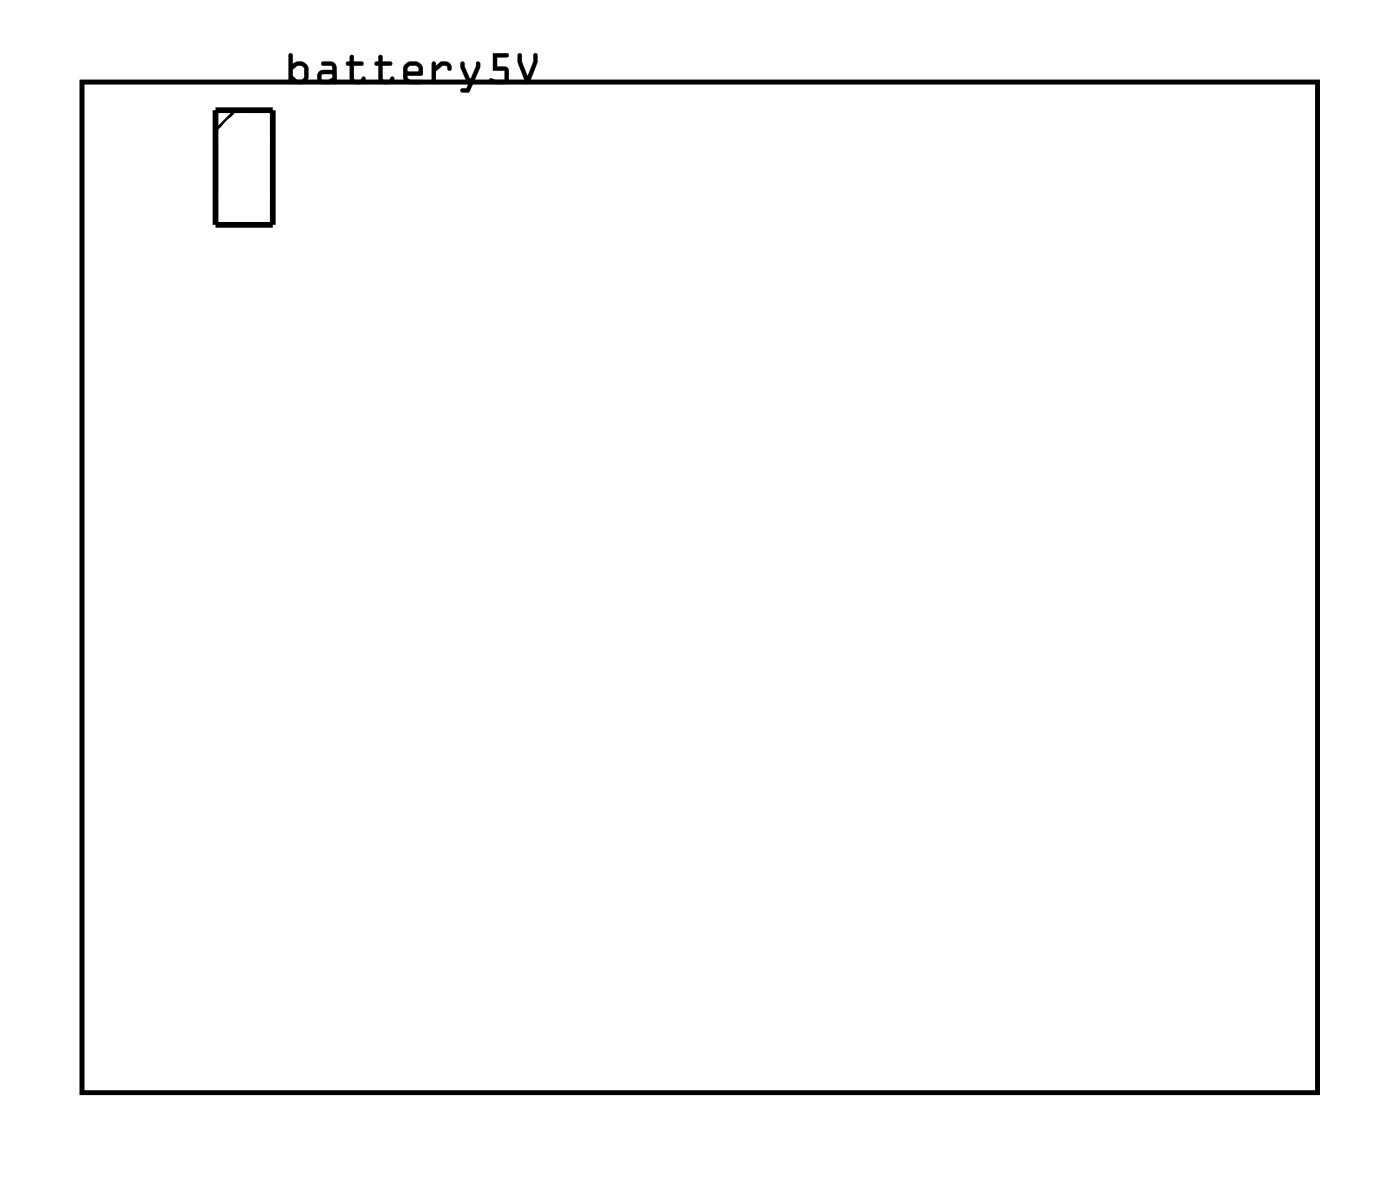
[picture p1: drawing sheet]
<svg xmlns="http://www.w3.org/2000/svg" width="62mm" height="52mm" viewBox="0 0 62 52" stroke-linecap="round" stroke-linejoin="round" font-family="sans-serif">
<path d="M3.6 3.6h54.8v44.8h-54.8z" fill="none" stroke="#000" stroke-width=".2"/>
<g fill="#000">
<path d="M12.8 2.4h.2v.4l.4-.1 .3 .3v.5l-.2 .2h-.3l-.2-.1a.1 .1 0 0 1-.1 .1 .1 .1 0 0 1-.1-.1zM12.8 2.4v1.3h.1l.1-.1 .2 .1h.2l.3-.2-.1-.6-.2-.2-.4 .2v-.5zM13 3.1v.3l.2 .1h.3v-.5l-.1-.1h-.2zM13 3.1l.2-.2 .3 .1v.5l-.3 .1-.2-.2zM14.3 2.8l.4-.1 .1 .1 .2 .8a.09 .09 0 0 1-.1 .1 .09 .09 0 0 1-.1-.1l-.5 .1a.32 .32 0 0 1-.2-.3 .32 .32 0 0 1 .2-.3h.5l-.1-.2h-.4zM14.3 2.8v.1l.4 .1 .1 .1h-.5a.31 .31 0 0 0-.2 .3 .31 .31 0 0 0 .2 .3l.5-.1 .1 .1v-.7l-.1-.2zM14.3 3.3v.2h.3l.2-.1-.1-.1zM14.3 3.3h.4l.1 .1-.2 .2-.3-.1zM15.5 2.5h.2v.2h.3a.1 .1 0 0 1 .1 .1 .1 .1 0 0 1-.1 .1h-.3v.6h.3l.1-.1h.1a.21 .21 0 0 1 0 .3 .21 .21 0 0 1-.2 0h-.3l-.2-.1v-.7h-.1a.1 .1 0 0 1-.1-.1 .1 .1 0 0 1 .1-.1h.1zM15.5 2.5v.2l-.1 .1 .1 .1v.6a.37 .37 0 0 0 .4 .2 .37 .37 0 0 0 .3-.2l-.1-.1-.1 .2-.3-.1v-.6h.4v-.1l-.1-.1h-.3v-.2zM16.8 2.5h.2v.2h.3a.1 .1 0 0 1 .1 .1 .1 .1 0 0 1-.1 .1h-.3v.6h.2l.2-.1h.1a.21 .21 0 0 1-.1 .3 .21 .21 0 0 1-.2 0h-.3l-.1-.1v-.7h-.1a.1 .1 0 0 1-.1-.1 .1 .1 0 0 1 .1-.1h.1zM16.8 2.5v.2l-.2 .1 .2 .1v.6a.37 .37 0 0 0 .3 .2 .37 .37 0 0 0 .4-.2l-.1-.1-.1 .2-.3-.1v-.6h.3l.1-.1-.1-.1h-.3l-.1-.2zM18 2.9l.2-.2h.3l.2 .1 .1 .2-.1 .3-.6 .1 .1 .1h.5a.1 .1 0 0 1 .1 .1 .1 .1 0 0 1-.1 .1h-.5l-.2-.1-.1-.2zM18 2.9l-.1 .5 .1 .2 .2 .1h.5v-.1h-.5l-.1-.2v-.1h.6v-.3v-.1l-.2-.2h-.3zM18.1 3v.2h.5l-.1-.3zM18.1 3l.4-.1 .1 .3h-.5zM19.2 2.8h.1v.1l.2-.2a.33 .33 0 0 1 .4 .1 .33 .33 0 0 1 .1 .3 .14 .14 0 0 1-.2 0 .14 .14 0 0 1 0-.2h-.2l-.3 .3v.4a.1 .1 0 0 1-.1 .1 .1 .1 0 0 1-.1-.1zM19.2 2.8v.9h.1v-.5l.3-.3h.2l.2 .2a.23 .23 0 0 0 0-.2 .23 .23 0 0 0-.2-.2h-.3l-.2 .2v-.1zM20.4 2.8h.2l.2 .7 .3-.7a.1 .1 0 0 1 .1-.1 .1 .1 0 0 1 .1 .1l-.5 1.2-.3 .1a.1 .1 0 0 1-.1-.1 .1 .1 0 0 1 .1-.1h.2l.1-.2-.1-.1-.3-.6zM20.5 2.8l-.1 .2 .3 .6h.1l-.1 .3h-.2l-.1 .1 .3 .1 .6-1.1v-.2h-.2l-.2 .7h-.1l-.2-.7zM21.9 2.4h.6a.1 .1 0 0 1 .1 .1 .1 .1 0 0 1-.1 0h-.5v.5h.5l.1 .6-.2 .1h-.7a.1 .1 0 0 1 0-.2 .1 .1 0 0 1 .1 0h.6v-.4h-.5zM21.9 2.4v.7h.5v.5l-.6-.1-.1 .1 .3 .1h.4l.2-.2-.1-.4-.1-.1h-.4v-.5h.5v-.1zM23 2.4h.1v.3l.3 .7 .3-.7-.1-.3a.1 .1 0 0 1 .1 0 .1 .1 0 0 1 .1 0v.4l-.4 .9-.4-.9zM23 2.4v.4l.3 .9h.1l.4-.9v-.4h-.1v.3l-.3 .7-.3-.7v-.3z"/>
<path d="M12.8 2.4h.2v.4l.4-.1 .2 .2 .1 .6-.3 .2h-.2l-.2-.1-.1 .1h-.1zM13 3.1v.3l.2 .1h.3l-.1-.5-.2-.1zM14.3 2.8h.5l.1 .2v.7l-.1-.1-.5 .1a.31 .31 0 0 1-.2-.3 .31 .31 0 0 1 .2-.3h.4v-.1l-.4-.1zM14.3 3.3v.2h.3l.2-.1-.1-.1zM15.5 2.5h.2v.2h.4v.1v.1h-.4v.6h.3l.1-.1 .1 .1a.35 .35 0 0 1-.3 .3 .35 .35 0 0 1-.4-.3v-.6l-.2-.1 .2-.1zM16.8 2.5h.2v.2h.3l.1 .1-.1 .1h-.3v.6h.3l.1-.1 .1 .1a.35 .35 0 0 1-.4 .3 .35 .35 0 0 1-.3-.3v-.6l-.2-.1 .2-.1zM18 2.9l.2-.2h.3l.2 .1 .1 .2-.1 .3-.6 .1 .1 .1 .5 .1v.1h-.5l-.2-.1-.1-.2zM18.1 3v.2h.5l-.1-.3zM19.2 2.8h.1v.1l.2-.2a.33 .33 0 0 1 .4 .1 .33 .33 0 0 1 .1 .3 .12 .12 0 0 1-.1 0 .12 .12 0 0 1-.1-.2h-.2l-.3 .3v.5h-.1zM20.4 2.8h.2l.2 .7 .3-.7h.2v.2l-.6 1.1-.3-.1 .1-.1h.2l.1-.2-.1-.1-.3-.6zM21.9 2.4h.6h.1l-.1 .1h-.5v.5h.5v.1v.5l-.1 .1h-.4a.15 .15 0 0 1-.2 0 .15 .15 0 0 1 0-.2h.6v-.4h-.5zM23 2.4h.1v.3l.3 .7 .3-.7v-.3h.1v.4l-.4 .9h-.1l-.3-.9z"/>
<path d="M3.6 3.6v44.8h54.8v-44.8zM3.6 3.6h54.8v44.8h-54.8z"/>
</g>
<path d="M9.6 4.9h2.5v5.1h-2.5z" fill="none" stroke="#000" stroke-width=".25"/>
<path d="M10.4 4.9l-.8 .9" fill="none" stroke="#000" stroke-width=".13"/>
<circle cx="31.1" cy="6.2" r=".74" fill="#fff"/>
<circle cx="31.1" cy="6.2" r=".74" fill="none" stroke="#fff" stroke-width=".76" stroke-linecap="butt"/>
<circle cx="31.1" cy="8.7" r=".74" fill="#fff"/>
<circle cx="31.1" cy="8.7" r=".74" fill="none" stroke="#fff" stroke-width=".76" stroke-linecap="butt"/>
<circle cx="31.1" cy="11.2" r=".74" fill="#fff"/>
<circle cx="31.1" cy="11.2" r=".74" fill="none" stroke="#fff" stroke-width=".76" stroke-linecap="butt"/>
<circle cx="31.1" cy="13.8" r=".74" fill="#fff"/>
<circle cx="31.1" cy="13.8" r=".74" fill="none" stroke="#fff" stroke-width=".76" stroke-linecap="butt"/>
<circle cx="31.1" cy="16.3" r=".74" fill="#fff"/>
<circle cx="31.1" cy="16.3" r=".74" fill="none" stroke="#fff" stroke-width=".76" stroke-linecap="butt"/>
<circle cx="31.1" cy="18.9" r=".74" fill="#fff"/>
<circle cx="31.1" cy="18.9" r=".74" fill="none" stroke="#fff" stroke-width=".76" stroke-linecap="butt"/>
<circle cx="31.1" cy="21.4" r=".74" fill="#fff"/>
<circle cx="31.1" cy="21.4" r=".74" fill="none" stroke="#fff" stroke-width=".76" stroke-linecap="butt"/>
<circle cx="31.1" cy="23.9" r=".74" fill="#fff"/>
<circle cx="31.1" cy="23.9" r=".74" fill="none" stroke="#fff" stroke-width=".76" stroke-linecap="butt"/>
<circle cx="15.9" cy="23.9" r=".74" fill="#fff"/>
<circle cx="15.9" cy="23.9" r=".74" fill="none" stroke="#fff" stroke-width=".76" stroke-linecap="butt"/>
<circle cx="15.9" cy="21.4" r=".74" fill="#fff"/>
<circle cx="15.9" cy="21.4" r=".74" fill="none" stroke="#fff" stroke-width=".76" stroke-linecap="butt"/>
<circle cx="15.9" cy="18.9" r=".74" fill="#fff"/>
<circle cx="15.9" cy="18.9" r=".74" fill="none" stroke="#fff" stroke-width=".76" stroke-linecap="butt"/>
<circle cx="15.9" cy="16.3" r=".74" fill="#fff"/>
<circle cx="15.9" cy="16.3" r=".74" fill="none" stroke="#fff" stroke-width=".76" stroke-linecap="butt"/>
<circle cx="15.9" cy="13.8" r=".74" fill="#fff"/>
<circle cx="15.9" cy="13.8" r=".74" fill="none" stroke="#fff" stroke-width=".76" stroke-linecap="butt"/>
<circle cx="15.9" cy="11.2" r=".74" fill="#fff"/>
<circle cx="15.9" cy="11.2" r=".74" fill="none" stroke="#fff" stroke-width=".76" stroke-linecap="butt"/>
<circle cx="15.9" cy="8.7" r=".74" fill="#fff"/>
<circle cx="15.9" cy="8.7" r=".74" fill="none" stroke="#fff" stroke-width=".76" stroke-linecap="butt"/>
<circle cx="15.9" cy="6.2" r=".74" fill="#fff"/>
<circle cx="15.9" cy="6.2" r=".74" fill="none" stroke="#fff" stroke-width=".76" stroke-linecap="butt"/>
<circle cx="38.8" cy="39.2" r=".62" fill="#fff"/>
<circle cx="38.8" cy="39.2" r=".62" fill="none" stroke="#fff" stroke-width=".69" stroke-linecap="butt"/>
<circle cx="41.3" cy="39.2" r=".62" fill="#fff"/>
<circle cx="41.3" cy="39.2" r=".62" fill="none" stroke="#fff" stroke-width=".69" stroke-linecap="butt"/>
<circle cx="43.8" cy="39.2" r=".62" fill="#fff"/>
<circle cx="43.8" cy="39.2" r=".62" fill="none" stroke="#fff" stroke-width=".69" stroke-linecap="butt"/>
<circle cx="46.4" cy="39.2" r=".62" fill="#fff"/>
<circle cx="46.4" cy="39.2" r=".62" fill="none" stroke="#fff" stroke-width=".69" stroke-linecap="butt"/>
<circle cx="48.9" cy="39.2" r=".62" fill="#fff"/>
<circle cx="48.9" cy="39.2" r=".62" fill="none" stroke="#fff" stroke-width=".69" stroke-linecap="butt"/>
<circle cx="51.5" cy="39.2" r=".62" fill="#fff"/>
<circle cx="51.5" cy="39.2" r=".62" fill="none" stroke="#fff" stroke-width=".69" stroke-linecap="butt"/>
<circle cx="10.5" cy="34.1" r=".74" fill="#fff"/>
<circle cx="10.5" cy="34.1" r=".74" fill="none" stroke="#fff" stroke-width=".76" stroke-linecap="butt"/>
<circle cx="13.1" cy="34.1" r=".74" fill="#fff"/>
<circle cx="13.1" cy="34.1" r=".74" fill="none" stroke="#fff" stroke-width=".76" stroke-linecap="butt"/>
<circle cx="8.3" cy="26.5" r=".74" fill="#fff"/>
<circle cx="8.3" cy="26.5" r=".74" fill="none" stroke="#fff" stroke-width=".76" stroke-linecap="butt"/>
<circle cx="10.8" cy="26.5" r=".74" fill="#fff"/>
<circle cx="10.8" cy="26.5" r=".74" fill="none" stroke="#fff" stroke-width=".76" stroke-linecap="butt"/>
<circle cx="18.4" cy="39.2" r=".74" fill="#fff"/>
<circle cx="18.4" cy="39.2" r=".74" fill="none" stroke="#fff" stroke-width=".76" stroke-linecap="butt"/>
<circle cx="21" cy="39.2" r=".74" fill="#fff"/>
<circle cx="21" cy="39.2" r=".74" fill="none" stroke="#fff" stroke-width=".76" stroke-linecap="butt"/>
<circle cx="23.5" cy="39.2" r=".74" fill="#fff"/>
<circle cx="23.5" cy="39.2" r=".74" fill="none" stroke="#fff" stroke-width=".76" stroke-linecap="butt"/>
<circle cx="26.1" cy="39.2" r=".74" fill="#fff"/>
<circle cx="26.1" cy="39.2" r=".74" fill="none" stroke="#fff" stroke-width=".76" stroke-linecap="butt"/>
<circle cx="28.6" cy="39.2" r=".74" fill="#fff"/>
<circle cx="28.6" cy="39.2" r=".74" fill="none" stroke="#fff" stroke-width=".76" stroke-linecap="butt"/>
<circle cx="13.8" cy="39.2" r=".7" fill="#fff"/>
<circle cx="13.8" cy="39.2" r=".7" fill="none" stroke="#fff" stroke-width=".76" stroke-linecap="butt"/>
<circle cx="13.8" cy="44.4" r=".7" fill="#fff"/>
<circle cx="13.8" cy="44.4" r=".7" fill="none" stroke="#fff" stroke-width=".76" stroke-linecap="butt"/>
<circle cx="10.8" cy="13.8" r="1.1" fill="#fff"/>
<circle cx="10.8" cy="13.8" r="1.1" fill="none" stroke="#fff" stroke-width=".25"/>
<circle cx="54" cy="6.2" r="1.1" fill="#fff"/>
<circle cx="54" cy="6.2" r="1.1" fill="none" stroke="#fff" stroke-width=".25"/>
<circle cx="56.5" cy="46.8" r="1.1" fill="#fff"/>
<circle cx="56.5" cy="46.8" r="1.1" fill="none" stroke="#fff" stroke-width=".25"/>
<circle cx="5.7" cy="46.8" r="1.1" fill="#fff"/>
<circle cx="5.7" cy="46.8" r="1.1" fill="none" stroke="#fff" stroke-width=".25"/>
<circle cx="10.8" cy="6.2" r=".74" fill="#fff"/>
<circle cx="10.8" cy="6.2" r=".74" fill="none" stroke="#fff" stroke-width=".76" stroke-linecap="butt"/>
<circle cx="10.8" cy="8.7" r=".74" fill="#fff"/>
<circle cx="10.8" cy="8.7" r=".74" fill="none" stroke="#fff" stroke-width=".76" stroke-linecap="butt"/>
<circle cx="10.8" cy="6.2" r=".74" fill="#fff"/>
<circle cx="10.8" cy="6.2" r=".74" fill="none" stroke="#fff" stroke-width=".76" stroke-linecap="butt"/>
<circle cx="10.8" cy="8.7" r=".74" fill="#fff"/>
<circle cx="10.8" cy="8.7" r=".74" fill="none" stroke="#fff" stroke-width=".76" stroke-linecap="butt"/>
</svg>
